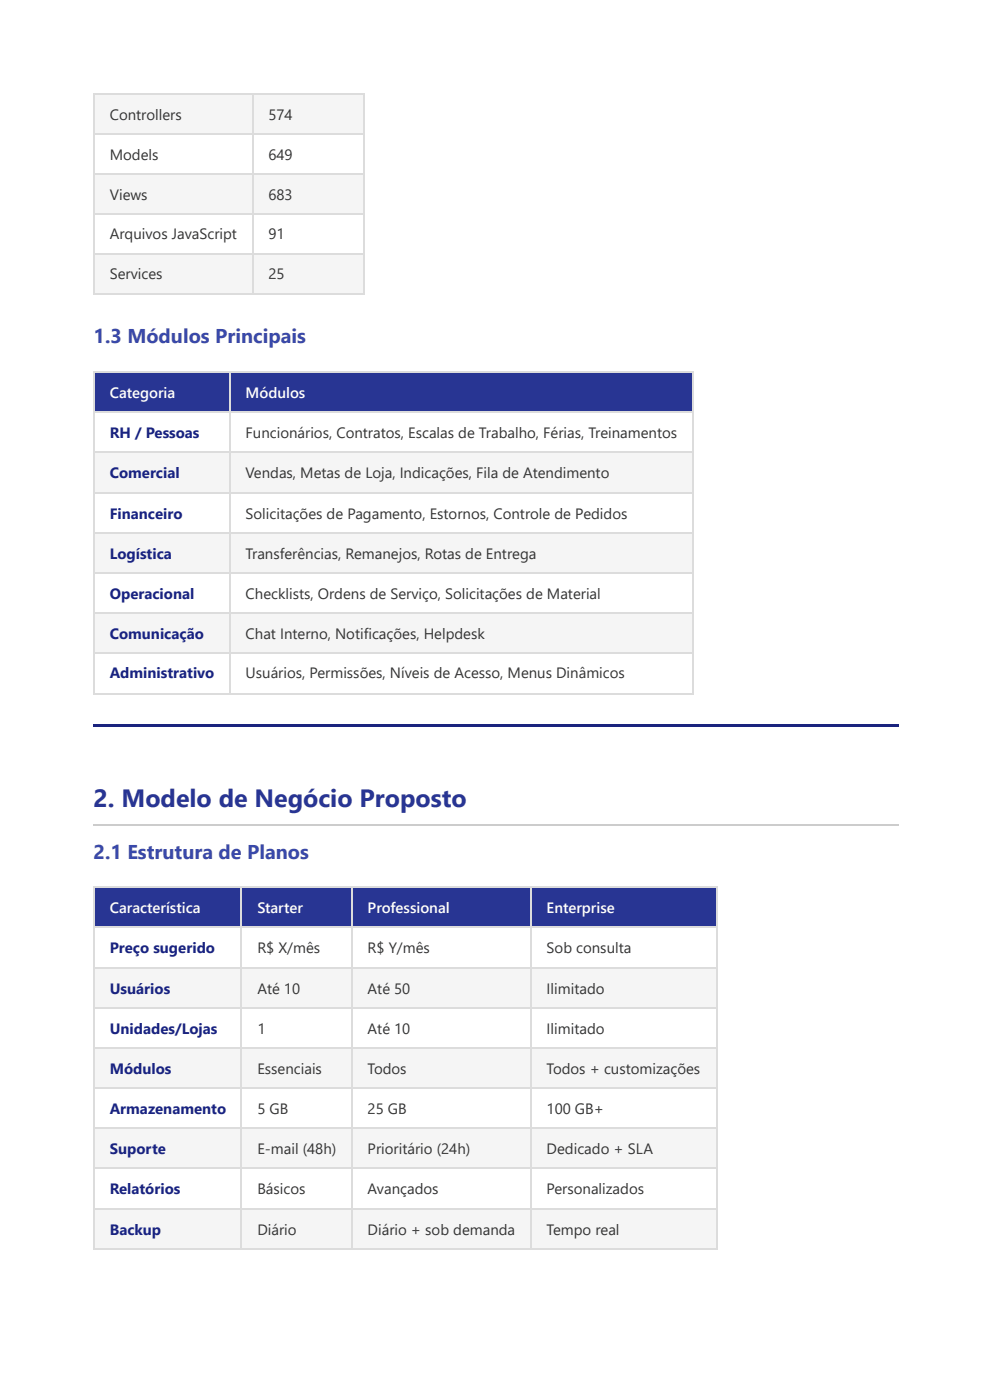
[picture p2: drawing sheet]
<svg xmlns="http://www.w3.org/2000/svg" width="210mm" height="297mm" viewBox="0 0 210 297" stroke-linecap="round" stroke-linejoin="round" font-family="sans-serif">
<defs><g id="words">
<text font-size="5.3" fill="#283593" x="19.8" y="171.2">2. Modelo de Negócio Proposto</text>
<g font-size="4.2" fill="#3949ab">
<text x="19.8" y="72.8">1.3 Módulos Principais</text>
<text x="19.8" y="182.3">2.1 Estrutura de Planos</text>
</g>
<g font-size="3.2" fill="#333">
<text x="23.3" y="25.4">Controllers</text>
<text x="56.9" y="25.4">574</text>
<text x="23.3" y="33.9">Models</text>
<text x="56.9" y="33.9">649</text>
<text x="23.3" y="42.3">Views</text>
<text x="56.9" y="42.3">683</text>
<text x="23.3" y="50.8">Arquivos JavaScript</text>
<text x="56.9" y="50.8">91</text>
<text x="23.3" y="59.3">Services</text>
<text x="56.9" y="59.3">25</text>
<text x="52.1" y="92.9">Funcionários, Contratos, Escalas de Trabalho, Férias, Treinamentos</text>
<text x="52.1" y="101.3">Vendas, Metas de Loja, Indicações, Fila de Atendimento</text>
<text x="52.1" y="110.1">Solicitações de Pagamento, Estornos, Controle de Pedidos</text>
<text x="52.1" y="118.5">Transferências, Remanejos, Rotas de Entrega</text>
<text x="52.1" y="127">Checklists, Ordens de Serviço, Solicitações de Material</text>
<text x="52.1" y="135.5">Chat Interno, Notificações, Helpdesk</text>
<text x="52.1" y="143.9">Usuários, Permissões, Níveis de Acesso, Menus Dinâmicos</text>
<text x="54.6" y="202.1">R$ X/mês</text>
<text x="78" y="202.1">R$ Y/mês</text>
<text x="116" y="202.1">Sob consulta</text>
<text x="54.6" y="210.9">Até 10</text>
<text x="78" y="210.9">Até 50</text>
<text x="116" y="210.9">Ilimitado</text>
<text x="54.6" y="219.3">1</text>
<text x="78" y="219.3">Até 10</text>
<text x="116" y="219.3">Ilimitado</text>
<text x="54.6" y="227.8">Essenciais</text>
<text x="78" y="227.8">Todos</text>
<text x="116" y="227.8">Todos + customizações</text>
<text x="54.6" y="236.3">5 GB</text>
<text x="78" y="236.3">25 GB</text>
<text x="116" y="236.3">100 GB+</text>
<text x="54.6" y="244.7">E-mail (48h)</text>
<text x="78" y="244.7">Prioritário (24h)</text>
<text x="116" y="244.7">Dedicado + SLA</text>
<text x="54.6" y="253.2">Básicos</text>
<text x="78" y="253.2">Avançados</text>
<text x="116" y="253.2">Personalizados</text>
<text x="54.6" y="261.9">Diário</text>
<text x="78" y="261.9">Diário + sob demanda</text>
<text x="116" y="261.9">Tempo real</text>
</g>
<g font-size="3.2" fill="#fff">
<text x="23.3" y="84.4">Categoria</text>
<text x="52.1" y="84.4">Módulos</text>
<text x="23.3" y="193.7">Característica</text>
<text x="54.6" y="193.7">Starter</text>
<text x="78" y="193.7">Professional</text>
<text x="116" y="193.7">Enterprise</text>
</g>
<g font-size="3.2" fill="#1a237e">
<text x="23.3" y="92.9">RH / Pessoas</text>
<text x="23.3" y="101.3">Comercial</text>
<text x="23.3" y="110.1">Financeiro</text>
<text x="23.3" y="118.5">Logística</text>
<text x="23.3" y="127">Operacional</text>
<text x="23.3" y="135.5">Comunicação</text>
<text x="23.3" y="143.9">Administrativo</text>
<text x="23.3" y="202.1">Preço sugerido</text>
<text x="23.3" y="210.9">Usuários</text>
<text x="23.3" y="219.3">Unidades/Lojas</text>
<text x="23.3" y="227.8">Módulos</text>
<text x="23.3" y="236.3">Armazenamento</text>
<text x="23.3" y="244.7">Suporte</text>
<text x="23.3" y="253.2">Relatórios</text>
<text x="23.3" y="261.9">Backup</text>
</g>
</g></defs>
<g fill="#f5f5f5">
<path d="M20.1 19.8h33.6v8.5h-33.6z"/>
<path d="M53.7 19.8h23.6v8.5h-23.6z"/>
</g>
<g fill="#fff">
<path d="M20.1 28.3h33.6v8.5h-33.6z"/>
<path d="M53.7 28.3h23.6v8.5h-23.6z"/>
</g>
<g fill="#f5f5f5">
<path d="M20.1 36.8h33.6v8.7h-33.6z"/>
<path d="M53.7 36.8h23.6v8.7h-23.6z"/>
</g>
<g fill="#fff">
<path d="M20.1 45.5h33.6v8.5h-33.6z"/>
<path d="M53.7 45.5h23.6v8.5h-23.6z"/>
</g>
<g fill="#f5f5f5">
<path d="M20.1 54h33.6v8.4h-33.6z"/>
<path d="M53.7 54h23.6v8.4h-23.6z"/>
</g>
<path d="M19.8 20h57.5M20 19.8v42.6M53.6 19.8v42.6M77.1 19.8v42.6M19.8 28.4h57.5M19.8 36.9h57.5M19.8 45.4h57.5M19.8 53.8h57.5M19.8 62.3h57.5" fill="none" stroke="#dcdcdc" stroke-width=".26"/>
<g fill="#fff">
<path d="M20.1 79.1h28.6v8.5h-28.6z"/>
<path d="M48.7 79.1h98.4v8.5h-98.4z"/>
</g>
<g fill="#283593">
<path d="M20.1 79.1h28.6v8.5h-28.6z"/>
<path d="M48.7 79.1h98.4v8.5h-98.4z"/>
</g>
<g fill="#fff">
<path d="M20.1 87.6h28.6v8.4h-28.6z"/>
<path d="M48.7 87.6h98.4v8.4h-98.4z"/>
</g>
<g fill="#f5f5f5">
<path d="M20.1 96h28.6v8.5h-28.6z"/>
<path d="M48.7 96h98.4v8.5h-98.4z"/>
</g>
<g fill="#fff">
<path d="M20.1 104.5h28.6v8.5h-28.6z"/>
<path d="M48.7 104.5h98.4v8.5h-98.4z"/>
</g>
<g fill="#f5f5f5">
<path d="M20.1 113h28.6v8.4h-28.6z"/>
<path d="M48.7 113h98.4v8.4h-98.4z"/>
</g>
<g fill="#fff">
<path d="M20.1 121.4h28.6v8.8h-28.6z"/>
<path d="M48.7 121.4h98.4v8.8h-98.4z"/>
</g>
<g fill="#f5f5f5">
<path d="M20.1 130.2h28.6v8.4h-28.6z"/>
<path d="M48.7 130.2h98.4v8.4h-98.4z"/>
</g>
<g fill="#fff">
<path d="M20.1 138.6h28.6v8.5h-28.6z"/>
<path d="M48.7 138.6h98.4v8.5h-98.4z"/>
</g>
<path d="M19.8 79h127.3M20 78.8v68.6M48.8 78.8v68.6M147 78.8v68.6M19.8 87.4h127.3M19.8 95.9h127.3M19.8 104.6h127.3M19.8 113.1h127.3M19.8 121.6h127.3M19.8 130h127.3M19.8 138.5h127.3M19.8 147.2h127.3" fill="none" stroke="#dcdcdc" stroke-width=".26"/>
<path d="M19.8 153.7h170.8v.6h-170.8z" fill="#1a237e"/>
<path d="M19.8 175h170.8" fill="none" stroke="#ccc" stroke-width=".26"/>
<g fill="#fff">
<path d="M20.1 188.4h31.2v8.5h-31.2z"/>
<path d="M51.3 188.4h23.3v8.5h-23.3z"/>
<path d="M74.6 188.4h38.1v8.5h-38.1z"/>
<path d="M112.7 188.4h39.2v8.5h-39.2z"/>
</g>
<g fill="#283593">
<path d="M20.1 188.4h31.2v8.5h-31.2z"/>
<path d="M51.3 188.4h23.3v8.5h-23.3z"/>
<path d="M74.6 188.4h38.1v8.5h-38.1z"/>
<path d="M112.7 188.4h39.2v8.5h-39.2z"/>
</g>
<g fill="#fff">
<path d="M20.1 196.9h31.2v8.4h-31.2z"/>
<path d="M51.3 196.9h23.3v8.4h-23.3z"/>
<path d="M74.6 196.9h38.1v8.4h-38.1z"/>
<path d="M112.7 196.9h39.2v8.4h-39.2z"/>
</g>
<g fill="#f5f5f5">
<path d="M20.1 205.3h31.2v8.5h-31.2z"/>
<path d="M51.3 205.3h23.3v8.5h-23.3z"/>
<path d="M74.6 205.3h38.1v8.5h-38.1z"/>
<path d="M112.7 205.3h39.2v8.5h-39.2z"/>
</g>
<g fill="#fff">
<path d="M20.1 213.8h31.2v8.5h-31.2z"/>
<path d="M51.3 213.8h23.3v8.5h-23.3z"/>
<path d="M74.6 213.8h38.1v8.5h-38.1z"/>
<path d="M112.7 213.8h39.2v8.5h-39.2z"/>
</g>
<g fill="#f5f5f5">
<path d="M20.1 222.3h31.2v8.7h-31.2z"/>
<path d="M51.3 222.3h23.3v8.7h-23.3z"/>
<path d="M74.6 222.3h38.1v8.7h-38.1z"/>
<path d="M112.7 222.3h39.2v8.7h-39.2z"/>
</g>
<g fill="#fff">
<path d="M20.1 231h31.2v8.4h-31.2z"/>
<path d="M51.3 231h23.3v8.4h-23.3z"/>
<path d="M74.6 231h38.1v8.4h-38.1z"/>
<path d="M112.7 231h39.2v8.4h-39.2z"/>
</g>
<g fill="#f5f5f5">
<path d="M20.1 239.4h31.2v8.5h-31.2z"/>
<path d="M51.3 239.4h23.3v8.5h-23.3z"/>
<path d="M74.6 239.4h38.1v8.5h-38.1z"/>
<path d="M112.7 239.4h39.2v8.5h-39.2z"/>
</g>
<g fill="#fff">
<path d="M20.1 247.9h31.2v8.5h-31.2z"/>
<path d="M51.3 247.9h23.3v8.5h-23.3z"/>
<path d="M74.6 247.9h38.1v8.5h-38.1z"/>
<path d="M112.7 247.9h39.2v8.5h-39.2z"/>
</g>
<g fill="#f5f5f5">
<path d="M20.1 256.4h31.2v8.4h-31.2z"/>
<path d="M51.3 256.4h23.3v8.4h-23.3z"/>
<path d="M74.6 256.4h38.1v8.4h-38.1z"/>
<path d="M112.7 256.4h39.2v8.4h-39.2z"/>
</g>
<g fill="none" stroke="#dcdcdc" stroke-width=".26">
<path d="M19.8 188.3h132.3M19.8 196.7h132.3M20 188.1v77M51.2 188.1v77M74.7 188.1v77M112.6 188.1v77M152 188.1v77M19.8 205.4h132.3M19.8 213.9h132.3M19.8 222.4h132.3M19.8 230.8h132.3M19.8 239.3h132.3"/>
<path d="M19.8 247.8h132.3M19.8 256.5h132.3M19.8 265h132.3"/>
</g>
<use href="#words"/>
</svg>
